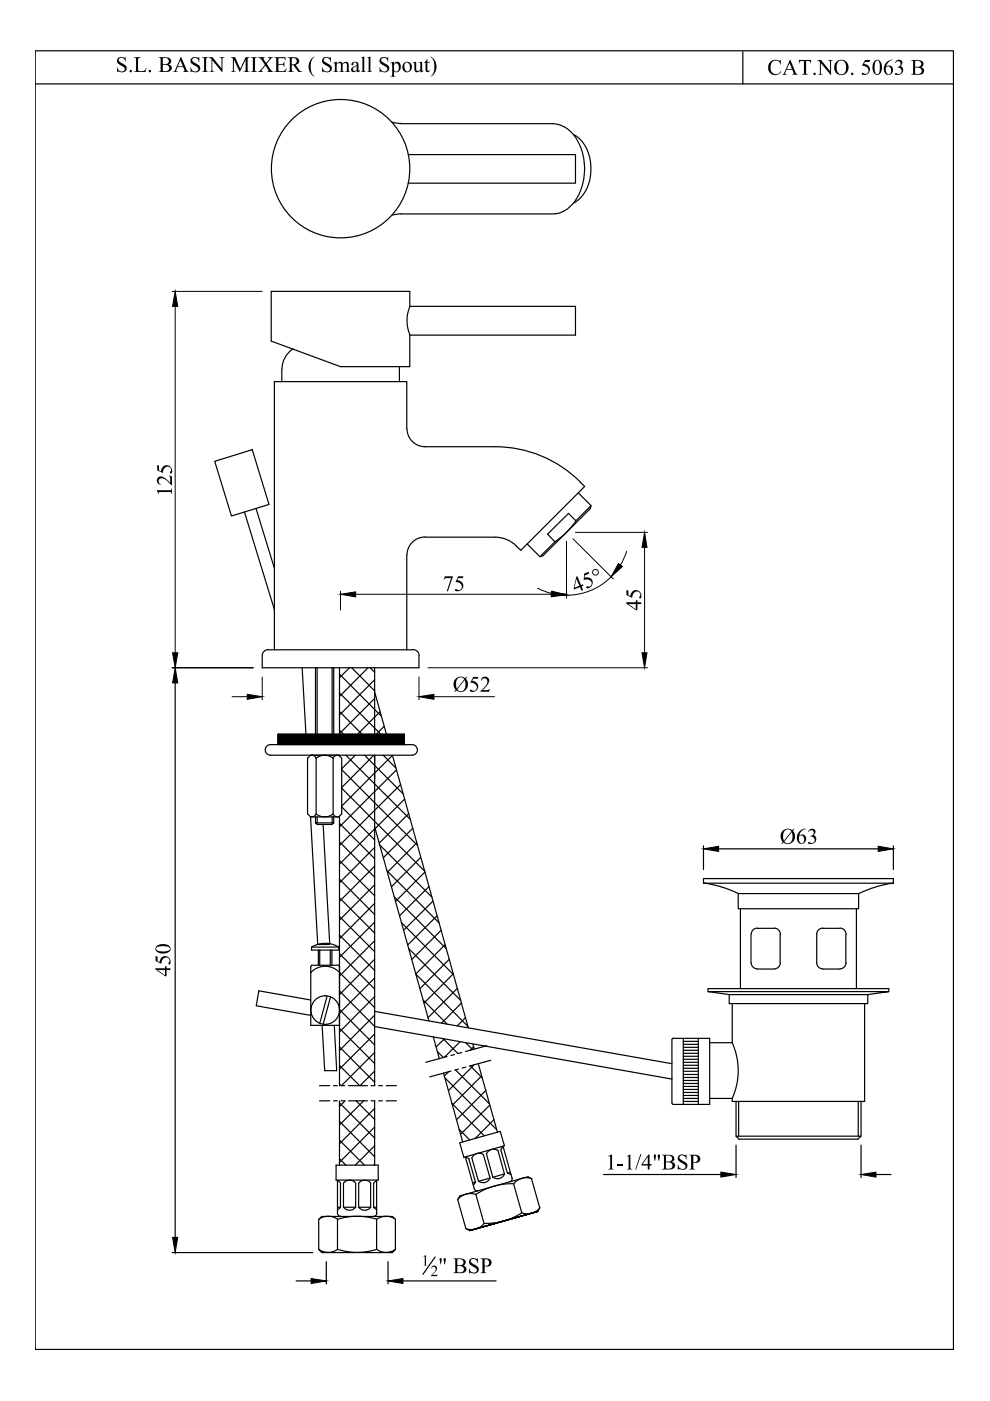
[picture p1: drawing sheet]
<svg xmlns="http://www.w3.org/2000/svg" width="210mm" height="297mm" viewBox="0 0 210 297" stroke-linecap="round" stroke-linejoin="round" font-family="sans-serif">
<!-- layer: 0 -->
<g fill="none" stroke="#000" stroke-width=".25">
<path d="M7.5 10.8h194.7v275.3h-194.7zM7.5 17.8h194.7M157.5 11v6.8M83.1 25.9l1.9 .3M85 26.2h32.2a6.5 6.5 0 0 1 5.5 4.2 12.7 12.7 0 0 1-1 12.6 5.8 5.8 0 0 1-4.5 2.4h-32.2M86.6 32.8h35.4v6h-35.4M121.6 28.5a8 8 0 0 1 3.7 7.8 7.8 7.8 0 0 1-3.7 6.8M85 45.4l-1.9 .2M57.5 61.8h29.4v3.2h35.1v6h-35.1v6.7h-14.7l-14.7-5.4zM59.7 78.3v2.6M62.1 74a5.1 5.1 0 0 0-2.3 4.3M84.7 77.7v3.2"/>
<path d="M86.9 65a7.5 7.5 0 0 0 0 6M45.5 97.8l8-2.5 3.5 11.6-7.9 2.5zM86.2 90.9v-10h-28v56.9M86.3 90.9a3.8 3.8 0 0 0 3.8 3.8h14.9M105 94.7a25.5 25.5 0 0 1 18 7.5M51.8 108.6l6.4 20.7M54.3 107.8l3.9 12.7M86.2 117.7v20.1M90.1 113.9h14.9M90.1 113.8a3.8 3.8 0 0 0-3.8 3.9M105 113.9a6.4 6.4 0 0 1 4.5 1.9M117.7 114.9l-3.2 3.1"/>
<path d="M122.1 110.4a15.6 15.6 0 0 1-4.4 4.4M122.6 104.5l2.7 2.7-.1 .6-10.1 10.1-.6 .1-2.7-2.7M123 102.2l1 .9-13.6 13.6-1-.9M125.3 107.2l-3.2 3.2-1.6-1.5-4.4 4.4 1.6 1.6M56.9 137.8h30.7M56.9 137.7a1.29 1.29 0 0 0-1.3 1.3v2.6h33.2v-2.6M87.6 137.7a1.29 1.29 0 0 1 1.3 1.3M36.5 141.6h17.2M37.1 144.8v117.6M56.7 158.1l.6-.2h30.1a1.12 1.12 0 0 1 1.1 1.1 1.12 1.12 0 0 1-1.1 1.1h-30a1.12 1.12 0 0 1-1.1-.8 1.12 1.12 0 0 1 .4-1.2zM58.9 155.7h.1M58.9 155.7h26.8v2.2"/>
<path d="M58.9 155.7v2.2M59.1 155.7l-.2 .1M59.2 155.7l-.3 .2M59.3 155.7l-.4 .3M59.4 155.7l-.5 .4M59.5 155.7l-.6 .5M59.6 155.7l-.7 .7M59.7 155.7l-.8 .8M59.8 155.7l-.9 .9M60 155.7l-1.1 1M60.1 155.7l-1.2 1.1M60.2 155.7l-1.3 1.2"/>
<path d="M60.3 155.7l-1.4 1.3M60.4 155.7l-1.5 1.5M60.5 155.7l-1.6 1.5M60.6 155.7l-1.7 1.7M60.8 155.7l-1.9 1.8M60.8 155.7l-1.9 1.9M61 155.7l-2.1 2M61.1 155.7l-2.2 2.1M61.2 155.7l-2.3 2.2M61.3 155.7l-2.2 2.2M61.4 155.7l-2.2 2.2M61.5 155.7l-2.2 2.2"/>
<path d="M61.7 155.7l-2.3 2.2M61.8 155.7l-2.3 2.2M61.9 155.7l-2.3 2.2M62 155.7l-2.3 2.2M62.1 155.7l-2.2 2.2M62.2 155.7l-2.2 2.2M62.3 155.7l-2.2 2.2M62.5 155.7l-2.3 2.2M62.5 155.7l-2.2 2.2M62.7 155.7l-2.3 2.2M62.8 155.7l-2.2 2.2M62.9 155.7l-2.3 2.2"/>
<path d="M63 155.7l-2.2 2.2M63.1 155.7l-2.2 2.2M63.2 155.7l-2.2 2.2M63.3 155.7l-2.2 2.2M63.5 155.7l-2.3 2.2M63.6 155.7l-2.3 2.2M63.7 155.7l-2.3 2.2M63.8 155.7l-2.2 2.2M63.9 155.7l-2.2 2.2M64 155.7l-2.2 2.2M64.1 141.6l.8 14.1M64.1 155.7l-2.2 2.2"/>
<path d="M64.2 155.7l-2.2 2.2M64.4 155.7l-2.3 2.2M64.5 155.7l-2.3 2.2M64.6 155.7l-2.3 2.2M64.7 155.7l-2.2 2.2M64.8 155.7l-2.2 2.2M64.9 155.7l-2.2 2.2M65 155.7l-2.2 2.2M65.2 155.7l-2.3 2.2M65.2 155.7l-2.2 2.2M65.4 155.7l-2.3 2.2M65.5 155.7l-2.2 2.2"/>
<path d="M65.6 155.7l-2.3 2.2M65.7 155.7l-2.2 2.2M65.8 155.7l-2.2 2.2M65.9 155.7l-2.2 2.2M66.1 155.7l-2.3 2.2M66.2 155.7l-2.3 2.2M66.3 155.7l-2.3 2.2M66.4 155.7l-2.3 2.2M66.5 155.7l-2.2 2.2M66.6 155.7l-2.2 2.2M66.7 155.7l-2.2 2.2M66.9 155.7l-2.3 2.2"/>
<path d="M66.9 141.6v14.1M66.9 155.7l-2.2 2.2M67.1 155.7l-2.3 2.2M67.2 155.7l-2.2 2.2M67.2 141.6v14.1l-2.2 2.2M67.4 155.7l-2.2 2.2M67.5 155.7l-2.2 2.2M67.6 155.7l-2.2 2.2M67.7 155.7l-2.2 2.2M67.9 155.7l-2.3 2.2M68 155.7l-2.3 2.2M68.1 155.7l-2.3 2.2"/>
<path d="M68.2 155.7l-2.2 2.2M68.3 155.7l-2.2 2.2M68.4 155.7l-2.2 2.2M68.6 155.7l-2.3 2.2M68.6 155.7l-2.2 2.2M68.8 155.7l-2.3 2.2M68.9 155.7l-2.3 2.2M69 155.7l-2.3 2.2M69.1 155.7l-2.2 2.2M69.2 155.7l-2.2 2.2M69.3 155.7l-2.2 2.2M69.4 155.7l-2.2 2.2"/>
<path d="M69.6 155.7l-2.3 2.2M69.7 155.7l-2.3 2.2M69.8 155.7l-2.3 2.2M69.9 155.7l-2.2 2.2M70 155.7l-2.3 2.2M70.1 155.7l-2.2 2.2M70.2 155.7l-2.2 2.2M70.3 155.7l-2.2 2.2M70.4 141.6v14.1M70.5 155.7l-2.3 2.2M70.6 155.7l-2.3 2.2M70.7 155.7l-2.3 2.2"/>
<path d="M70.8 141.6v14.1M70.8 155.7l-2.2 2.2M70.9 155.7l-2.2 2.2M71 155.7l-2.2 2.2M71.1 155.7l-2.2 2.2M71.3 155.7l-2.3 2.2M71.3 155.7l-2.2 2.2M71.5 155.7l-2.3 2.2M71.6 155.7l-2.2 2.2M71.7 155.7l-2.3 2.2M71.8 155.7l-2.2 2.2M71.9 155.7l-2.2 2.2"/>
<path d="M72 146.9l8.7 8.8-2.2 2.2M72 142.9l8.9 9M72 154.8l.8 .9-2.2 2.2M72 150.8l4.8 4.9-2.3 2.2M72 141.6v14.1M72 155.7l-2.2 2.2M72.2 155.7l-2.3 2.2M72.3 155.7l-2.3 2.2M72.4 155.7l-2.3 2.2M72.5 155.7l-2.3 2.2M72.6 155.7l-2.2 2.2M72.7 155.7l-2.2 2.2"/>
<path d="M73 155.7l-2.3 2.2M73 155.7l-2.2 2.2M73.2 155.7l-2.3 2.2M73.3 155.7l-2.3 2.2M73.4 155.7l-2.3 2.2M73.5 155.7l-2.2 2.2M73.6 155.7l-2.2 2.2M73.7 155.7l-2.2 2.2M73.8 155.7l-2.2 2.2M74 155.7l-2.3 2.2M74.1 155.7l-2.3 2.2M74.1 141.6l-2.1 2.1"/>
<path d="M74.2 155.7l-2.3 2.2M74.3 155.7l-2.2 2.2M74.4 155.7l-2.2 2.2M74.5 155.7l-2.2 2.2M74.6 141.6l4.8 4.9M74.6 155.7l-2.2 2.2M74.7 155.7l-2.2 2.2M74.9 155.7l-2.3 2.2M75 155.7l-2.3 2.2M75.1 155.7l-2.3 2.2M75.2 155.7l-2.2 2.2M75.3 155.7l-2.2 2.2"/>
<path d="M75.4 155.7l-2.2 2.2M75.5 155.7l-2.2 2.2M75.7 155.7l-2.3 2.2M75.7 155.7l-2.2 2.2M76 155.7l-2.2 2.2M76.1 155.7l-2.3 2.2M76.2 155.7l-2.2 2.2M76.3 155.7l-2.2 2.2M76.4 155.7l-2.2 2.2M76.6 155.7l-2.3 2.2M76.7 155.7l-2.3 2.2M76.9 155.7l-2.3 2.2"/>
<path d="M77 155.7l-2.2 2.2M77.1 155.7l-2.2 2.2M77.2 155.7l-2.2 2.2M77.4 155.7l-2.3 2.2M77.4 155.7l-2.2 2.2M77.6 155.7l-2.3 2.2M77.7 155.7l-2.2 2.2M77.8 155.7l-2.3 2.2M77.9 155.7l-2.2 2.2M78 141.6l-6 6.1M78 155.7l-2.2 2.2M78.1 155.7l-2.2 2.2"/>
<path d="M78.2 155.7l-2.2 2.2M78.4 155.7l-2.3 2.2M78.5 155.7l-2.3 2.2M78.5 141.6l.9 .9M78.6 155.7l-2.3 2.2M78.7 155.7l-2.2 2.2M78.8 155.7l-2.2 2.2M78.9 155.7l-2.2 2.2M79.1 155.7l-2.3 2.2M79.1 155.7l-2.2 2.2M79.3 155.7l-2.3 2.2M79.4 155.7l-2.3 2.2"/>
<path d="M79.4 144.1l-7.4 7.5M79.4 148.1l-7.4 7.4M79.4 141.6v14.1l-2.2 2.2M79.4 146.7l2.5 9-2.2 2.2M79.6 155.7l-2.2 2.2M79.7 155.7l-2.2 2.2M79.8 155.7l-2.2 2.2M79.9 155.7l-2.2 2.2M80.1 155.7l-2.3 2.2M80.2 155.7l-2.3 2.2M80.3 155.7l-2.3 2.2M80.4 155.7l-2.2 2.2"/>
<path d="M80.5 155.7l-2.3 2.2M80.6 150.9l-7 7M80.6 155.7l-2.2 2.2M80.8 155.7l-2.2 2.2M81 155.7l-2.3 2.2M81.1 155.7l-2.3 2.2M81.2 155.7l-2.3 2.2M81.3 155.7l-2.2 2.2M81.4 155.7l-2.2 2.2M81.5 154l-1.7 1.7M81.5 155.7l-2.2 2.2M81.6 155.7l-2.2 2.2"/>
<path d="M81.8 155.7l-2.3 2.2M81.8 155.7l-2.2 2.2M82.1 155.7l-2.2 2.2M82.2 155.7l-2.3 2.2M82.3 155.7l-2.2 2.2M82.4 155.7l-2.2 2.2M82.5 155.7l-2.2 2.2M82.6 155.7l-2.2 2.2M82.8 155.7l-2.3 2.2M82.9 155.7l-2.3 2.2M83 155.7l-2.3 2.2M83.1 155.7l-2.2 2.2"/>
<path d="M83.2 155.7l-2.2 2.2M83.3 155.7l-2.2 2.2M83.5 155.7l-2.3 2.2M83.5 155.7l-2.2 2.2M83.7 155.7l-2.3 2.2M83.8 155.7l-2.3 2.2M83.9 155.7l-2.3 2.2M84 155.7l-2.2 2.2M84.1 155.7l-2.2 2.2M84.2 155.7l-2.2 2.2M84.3 155.7l-2.2 2.2M84.5 155.7l-2.3 2.2"/>
<path d="M84.6 155.7l-2.3 2.2M84.7 155.7l-2.3 2.2M84.8 155.7l-2.2 2.2M84.9 155.7l-2.3 2.2M85 155.7l-2.2 2.2M85.1 155.7l-2.2 2.2M85.2 155.7l-2.2 2.2M85.4 155.7l-2.3 2.2M85.5 155.7l-2.3 2.2M85.6 155.7l-2.3 2.2M85.7 155.7l-2.2 2.2M85.7 157.9h.1"/>
<path d="M85.7 155.7l-2.1 2.2M85.7 155.8l-2 2.1M85.7 155.9l-1.9 2M85.7 156.1l-1.8 1.8M85.7 156.2l-1.7 1.7M85.7 156.3l-1.6 1.6M85.7 156.4l-1.4 1.5M85.7 156.5l-1.4 1.4M85.7 156.6l-1.2 1.3M85.7 156.7l-1.1 1.2M85.7 156.9l-1 1M85.7 156.9l-.9 1"/>
<path d="M85.7 157.1l-.8 .8M85.7 157.2l-.7 .7M85.7 157.3l-.6 .6M85.7 157.4l-.4 .5M85.7 157.5l-.3 .4M85.7 157.6l-.2 .3M85.7 157.7l-.1 .2M65.2 160.8l.6-.7h6l.6 .7v11.8l-.6 .6h-6l-.6-.6zM65.8 160.2a.95 .95 0 0 1 1.2 .6M65.8 173.2l1.6 27.1h2.5M66.9 174.5h3.9l-.4 .3h-3.2zM66.9 173.2v1.3"/>
<path d="M67 172.6a.95 .95 0 0 1-1.2 .5M67 160.8a2.86 2.86 0 0 1 3.6 0v11.8a2.86 2.86 0 0 1-3.6 0zM67.2 173.2v1.3M68.5 174.8l1.4 25.3M70.4 173.2v1.3M70.6 172.6a.95 .95 0 0 0 1.3 .5M70.8 173.2v1.3M71.9 160.2a.95 .95 0 0 0-1.3 .6M72 178.5l7.4 7.5M72 174.6l7.4 7.4M72 160.1v.2M72 173v57.2"/>
<path d="M72.4 167.1l17.7 17.6M72.4 163.2l16.1 16.1M72.4 171.1l7 7M73.3 160.1l13.7 13.7M75.3 160.1l-2.9 2.9M77.3 160.1l8.1 8.2M79.3 160.1l-6.9 6.9M79.4 175.7l-7.4 7.5M79.4 179.7l-7.4 7.5M79.4 160.1v70.1h-.7M79.4 175.3l11.5 41.2M80.5 179.2l11.1 11"/>
<path d="M81.3 160.1l2.6 2.7M83.2 160.2l-10.8 10.7M83.2 160.1l16.1 57.8M84 163.3l-12 12M84.9 166.3l-12.9 13M85.8 169.4l-6.2 6.3M86.6 172.5l-6.2 6.2M87.5 175.6l-6.2 6.2M88.4 178.7l-6.3 6.2M149.2 179.3v5.1M152.4 180h33.8M189.4 179.3v5.1"/>
<path d="M72 198.3l7.4 7.5M72 194.3l7.4 7.5M72 190.3l7.4 7.5M72 186.4l7.4 7.5M72 182.5l7.4 7.4M79.4 183.7l-7.4 7.4M79.4 187.6l-7.4 7.5M79.4 191.5l-7.4 7.5M79.4 195.5l-7.4 7.5M79.4 199.4l-7.4 7.5M82.1 184.6l11 11.1M83.6 190.1l11 11"/>
<path d="M85.1 195.6l11.1 11M89.2 181.8l-6.2 6.2M90.1 184.9l-6.2 6.2M90.9 188l-6.2 6.2M91.8 191.1l-6.2 6.1M92.7 194.2l-6.2 6.1M93.5 197.2l-6.2 6.2M149.2 186.3h40.2v1h-40.2zM149.2 187.2a25.1 25.1 0 0 1 7.3 2.2M156.5 189.5h25.5v3.2h-25.5zM157 192.7v16.9M159.2 198.1v6"/>
<path d="M160.5 196.8h3.6M160.6 196.8a1.29 1.29 0 0 0-1.3 1.3M164.2 196.8a1.23 1.23 0 0 1 1.2 1.3l.1 6a1.29 1.29 0 0 1-1.3 1.3M174.4 196.8h3.7M174.4 196.8a1.29 1.29 0 0 0-1.2 1.3v6a1.29 1.29 0 0 0 1.2 1.3M178.1 196.8a1.29 1.29 0 0 1 1.3 1.3M179.3 198.1v6M181.6 192.7v16.9M189.4 187.2a25.1 25.1 0 0 0-7.3 2.2M65.9 212l-11-1.9-.6 3.1 11.6 2.1M66 206.1l-.1 .1M66.1 200.8h5.7v.6h-5.7z"/>
<path d="M67.5 201.4v3.3M67.8 201.4v3.3M68.3 217.4l.5 9.6h2.6l-.5-9.6M69.4 211.2l-1.6 5.8M70 201.4v3.3M70.1 211.4l-1.6 5.8M70.4 201.4v3.3M71.8 200.8a5.6 5.6 0 0 0-5.7 0M71.9 206.1a4.2 4.2 0 0 0-5.9 0M72 218l7.4 7.5M72 214.1l7.4 7.4M72 210.1l7.4 7.5"/>
<path d="M72 206.2l7.4 7.4M72 202.2l7.4 7.5M72 204.9l-.2-.2h-5.7l-.2 .2v12.5h6.1M79.4 203.4l-7.4 7.5M79.4 207.4l-7.4 7.4M79.4 211.3l-7.4 7.5M79.4 215.2l-7.4 7.5M79.4 219.2l-7.4 7.5M79.4 217.6l63.1 11.2M79.4 214.4l63.1 11.1M86.6 201.1l11.1 11M88.2 206.6l11 11"/>
<path d="M89.7 212l5.1 5.1M91.9 219.9l1.2 4.6M94.4 200.3l-6.2 6.2M95.3 203.4l-6.3 6.2M96.1 206.5l-6.2 6.2M97 209.6l-6.3 6.2M97.8 212.7l-4.2 4.2M98.7 215.7l-1.7 1.8M150.1 210.2h38.3l-4.4 .7M150.1 210.2l4.5 .7M150.1 210.2v-.6h38.3v.6M154.6 210.9h29.4v1.9h-29.4z"/>
<path d="M155.3 212.8v8.3M159.3 204.1a1.29 1.29 0 0 0 1.3 1.3M160.5 205.5h3.6M174.4 205.5h3.7M179.4 204.1a1.29 1.29 0 0 1-1.3 1.3M183.3 212.8v20.7h-28v-.6M67.7 230.2h2.2M67.7 233.4h2.2M70.7 230.2h.8M70.7 233.4h.8M72 237.8l7.4 7.5M72 233.8l7.4 7.5"/>
<path d="M72 229.9l.3 .3h.8M72 225.9l4.3 4.3M72 222l7.4 7.5M72 233.4v13.6M72.3 233.4h.8M73.2 233.4l-1.2 1.2M73.9 230.2h4M73.9 233.4h4M75.5 233.4l3.9 3.9M77.1 233.4l-5.1 5.1M78.7 233.4h.7v13.6M79.4 223.2l-7 7"/>
<path d="M79.4 227.1l-3.1 3.1M79.4 235l-7.4 7.5M79.4 238.9l-7.4 7.5M80.3 230.2h.8M80.3 233.4h.8M81.9 230.2h2.1M81.9 233.4h2.1M92.8 223l1.2 1.2M94 220.2l3.1 3.2 .8-.2M94 227.5l4.1 14.6M94.2 220.3l-1.7 1.7M94.3 228.5l11 11"/>
<path d="M94.8 224l-4.5 1.2M95.1 227.2l-.9 .9M95.6 227.1l-4.5 1.2M95.8 233.9l6.9 6.9M96.4 223.6l-.8 .2M96.6 226.8l7.2 7.2M97.2 226.7l-.8 .2M97.3 239.4l2.3 2.3M97.6 220.9l-3.4 3.2M98.7 221.1l1.5 1.4M98.7 226.2l-.7 .3M99.7 226l2.5 2.5"/>
<path d="M100.3 221.3l.3 1.1M100.4 221.9l-.7 .8M100.6 225.7l-5.5 5.5M101.4 225.5l4.1 14.5M102.1 228.1l-6.2 6.2M103 231.2l-6.2 6.2M103.2 221.7l-4.5 1.2M103.9 234.3l-6.3 6.2M104.1 224.8l-4.6 1.2M104.7 237.4l-3.9 4M142.5 220.4v13.4l.3 .4M142.8 220.1h7.7v14.1h-7.7"/>
<path d="M142.8 220.1l-.3 .3M144.9 232.9h3.2M144.9 233.5h3.2M144.9 220.8h3.2M144.9 221.4h3.2M144.9 222.1h3.2M144.9 222.7h3.2M144.9 223.3h3.2M144.9 224h3.2M144.9 224.6h3.2M144.9 225.2h3.2M144.9 225.9h3.2"/>
<path d="M144.9 226.5h3.2M144.9 227.1h3.2M144.9 227.8h3.2M144.9 228.4h3.2M144.9 229.1h3.2M144.9 229.7h3.2M144.9 230.3h3.2M144.9 231h3.2M144.9 231.6h3.2M144.9 232.3h3.2M144.9 220.1v14.1M148.1 220.1v14.1"/>
<path d="M150.5 232.9h4.8M150.5 221.1h4.8M155.2 221.1a14.3 14.3 0 0 1 0 11.8M156.1 233.5v7.4M156.6 233.5v7.4M182 233.5v7.4M182.6 233.5v7.4M67.6 258.5l.6-.6h15l.6 .6v6.4l-.6 .7h-15l-.6-.7zM71.3 247h8.9v3.2h-8.9zM71.6 258.5v6.4a13.8 13.8 0 0 0 8.3 0M71.6 250.2v7M71.6 256h.6"/>
<path d="M71.6 257.2a.66 .66 0 0 0 .6 .7M71.6 258.5a13.7 13.7 0 0 1 8.3 0 3.5 3.5 0 0 1 4 0M71.6 250.3l.6 .5M71.6 258.5a3.5 3.5 0 0 0-4 0M72 245.7l1.3 1.3M72 241.7l5.3 5.3M72.2 250.9v5.1M72.2 256l-.6 .5M72.8 250.9v5.1M72.8 256a1.59 1.59 0 0 0 2.6 0M75.4 250.8a1.59 1.59 0 0 0-2.6 0M75.4 250.9v5.1h-2.6"/>
<path d="M76 250.9v5.1M76 256h2.6M76.1 256a1.59 1.59 0 0 0 2.5 0M78.6 250.9v5.1M78.6 250.8a1.59 1.59 0 0 0-2.5 0M79.2 250.9v5.1M79.2 256h.7M79.2 256l.7 .5M79.4 242.9l-4.1 4.1M79.4 246.9l-.1 .1M79.9 250.2v7M79.9 258.5v6.4"/>
<path d="M79.9 250.3l-.7 .5M79.9 257.2a.66 .66 0 0 1-.7 .7M97.5 242.3l8.6-2.4 .8 3-8.5 2.5zM98.7 245.3l1.9 6.7M98.7 245.4l.8 .3M99.4 245.7l1.4 4.9M100 245.5l1.4 5M100.5 252a.66 .66 0 0 0 .8 .5M100.8 250.6l-.6 .2M100.8 250.6l-.4 .6M100.9 253.3l1.7 6.1M100.9 253.2a3.5 3.5 0 0 0-3.9 1.1"/>
<path d="M102.5 244.9l1.4 4.9-2.5 .7M102.5 244.8a1.59 1.59 0 0 0-2.4 .7M102.6 259.4a3.5 3.5 0 0 1-3.8 1.1M103.6 244.1a1.59 1.59 0 0 1 2-.1l1.3 4.9-2.4 .7-1.3-4.9zM103.9 249.7a1.59 1.59 0 0 1-2.4 .7M106.2 243.8l1.4 4.9M106.2 243.1h.1M106.7 243l1.9 6.8a.66 .66 0 0 1-.5 .8M106.7 243.2l-.5 .6M107 248.9a1.59 1.59 0 0 1-2.5 .7M107.6 248.7l.8 .3M108.2 248.6l-.6 .1"/>
<path d="M108.9 251a13.8 13.8 0 0 0-8 2.2M110.6 257.1a13.8 13.8 0 0 1-8 2.3M112.8 249.9a3.5 3.5 0 0 0-3.9 1.1l1.7 6.1M114 256.9l.4-.8-1.7-6.1-.8-.5-14.4 4-.5 .9 1.8 6.1 .8 .4M114.5 256.1a3.5 3.5 0 0 1-3.9 1.1M127.9 249h24.9M156.1 240.9h26.5l-.7 .6h-25.2zM156.1 242.8v6.9M182.6 242.8v6.9M185.7 249h3.2M36.5 265.6h29.8M62.8 271.6h3.2"/>
<path d="M67.6 264.9a3.5 3.5 0 0 0 4 0M69.2 267.5v4.7M79.9 264.9a3.5 3.5 0 0 0 4 0M82.3 267.5v4.7M85.4 271.6h19.8M92.3 266.5l-2.6 3.7M99.6 260.9l14.4-4z"/>
<circle cx="72.2" cy="35.8" r="14.7"/>
<circle cx="69" cy="214.2" r="3"/>
</g>
<g fill="none" stroke="#000" stroke-width=".21">
<path d="M36.5 61.8h19.1M37.1 65v73.4M120.1 114.8v12M121.5 114.2l8.5 8.5M122 112.9h15.3M132.9 116.9l-1.3 2.9M136.7 116v22.4M72.2 125.4v3.9M75.4 126h41.5M114 124.7l3 1.1M129.6 122.3a13.4 13.4 0 0 1-9.5 3.9M36.5 141.6h17.2"/>
<path d="M49.2 147.7h3.2M55.6 143.5v4.9M88.8 143.5v4.9M90.7 141.6h46.6M92 147.7h12.9"/>
</g>
<g fill="#000" stroke="#000" stroke-width=".21">
<path d="M37.1 61.8l.6 3.2h-1.1zM136.7 112.9l.5 3.1h-1.1zM36.6 138.4h1.1l-.6 3.2zM72.2 126l3.2-.5v1zM116.9 125.5l3.2 .5-3.2 .5zM117 125.3l3.1 .9-3.2 .2zM131.1 119.5l.9 .6-2.4 2.2zM136.1 138.4h1.1l-.5 3.2zM37.1 141.6l.6 3.2h-1.1zM52.4 147.2l3.2 .5-3.2 .6zM88.8 147.7l3.2-.5v1.1zM149.2 180l3.2-.6v1.1z"/>
<path d="M186.2 179.4l3.2 .6-3.2 .5zM152.8 248.5l3.3 .5-3.3 .6zM182.6 249l3.1-.5v1.1zM36.6 262.4h1.1l-.6 3.2zM66 271.1l3.2 .5-3.2 .5zM82.3 271.6l3.1-.5v1z"/>
</g>
<g fill="#000">
<path d="M24.9 12.5l.6-.4 .8 .1 .3-.1v1l-.4-.7-.4-.2-.4 .2a.61 .61 0 0 0-.1 .6 .61 .61 0 0 0 .5 .4l.9 .5 .2 .8-.6 .6h-.8a.39 .39 0 0 0-.6 0l-.1-1 .4 .6 .3 .2h.6l.4-.4-.3-.5-1.3-.8-.1-.4zM28.4 12.1h1.4l-.2 .1a.35 .35 0 0 0-.3 .6v2.2h1.2l.6-.6-.3 .9h-2.4l.4-.3v-2.3a.4 .4 0 0 0-.4-.5zM40.5 12.4l.6-.3 .8 .1 .4-.1v1l-.5-.7-.6-.2-.3 .2a.68 .68 0 0 0 .6 1l.9 .7v.7l-.6 .5-1.2-.1-.2 .1v-1l.6 .8h.7a.6 .6 0 0 0 .3-.6 .6 .6 0 0 0-.6-.5l-.9-.7-.1-.6zM42.8 12.1h1.4l-.4 .2-.1 .3v2.3l.1 .2 .4 .2-1.4-.1a.35 .35 0 0 0 .4-.1 .35 .35 0 0 0 .1-.4v-2.2zM44.2 12.1h.9l1.9 2.4v-1.8a.45 .45 0 0 0-.5-.6h1.1l-.4 .3v2.9l-2.2-2.5 .1 2.2 .4 .3h-1.1l.3-.2 .1-.2v-2.4zM49 12.1h.8l1.1 2.5 1.2-2.5h.9l-.5 .4v2.4l.1 .2 .4 .2h-1.4l.4-.2 .1-.2v-2.3l-1.2 2.7-1.3-2.7v2.4l.4 .3h-1a.45 .45 0 0 0 .4-.6v-2a.35 .35 0 0 0-.1-.4 .35 .35 0 0 0-.3-.1zM53.2 12.1l1.3 .1a.36 .36 0 0 0-.4 .1 .36 .36 0 0 0 0 .4v2a.35 .35 0 0 0 0 .4 .35 .35 0 0 0 .4 .1h-1.3a.33 .33 0 0 0 .4-.1 .33 .33 0 0 0 0-.4v-2.3zM54.7 12.1h1.4l-.2 .4 .5 .8 .7-.8v-.2l-.3-.2h1.1l-.7 .6-.6 .8 .9 1.5 .5 .3h-1.3l.3-.3-.7-1.1-.8 1v.2l.3 .2h-1.1l.6-.5 .8-1.1-.7-1.1zM58.1 12.1h2.5v.7l-.1-.1a.42 .42 0 0 0-.6-.4h-.9v1.3l1-.1 .3-.4-.1 1.1a.4 .4 0 0 0-.5-.5h-.7v1.3l1.1 .1 .7-.6-.2 .8h-2.5l.5-.3v-2.3a.45 .45 0 0 0-.5-.6zM65.9 12.6l.8-.6-.5 .5-.3 1.1 .1 1.7 .7 1-.9-.7-.3-1v-1zM68.4 12.4l.6-.3 .8 .1 .4-.1v1l-.5-.7-.3-.2-.6 .2a.56 .56 0 0 0-.1 .6 .56 .56 0 0 0 .5 .3l1 .7 .1 .7-.6 .6-1.2-.1-.2 .1v-1l.5 .7 .8 .1a.6 .6 0 0 0 .3-.6 .6 .6 0 0 0-.6-.5l-.9-.7-.1-.6zM70.6 13.3l.8-.2v.5l.4-.4 .4-.1 .5 .5 .5-.5 .6 .1 .1 .4v1.4l.4 .3h-1.1l.3-.3v-1.1a.45 .45 0 0 0-.3-.5 .45 .45 0 0 0-.5 .4v1.2l.3 .3h-1.1l.4-.3v-1.1a.46 .46 0 0 0-.3-.6 .46 .46 0 0 0-.6 .3v1.4l.3 .3h-1l.3-.3v-1a.44 .44 0 0 0-.4-.7z"/>
<path d="M76.5 12.2l.7-.2v3l.4 .3h-1l.2-.3v-2.1a.42 .42 0 0 0-.3-.7zM77.8 12.2l.7-.2v3l.4 .3h-1l.3-.3v-2.1a.4 .4 0 0 0 0-.4 .4 .4 0 0 0-.4-.3zM80.6 12.5l.6-.4 .8 .1 .3-.1v1l-.3-.6-.3-.2-.4-.1-.4 .3v.5l1.4 .9 .2 .3v.5l-.3 .4-.4 .2h-.6a.39 .39 0 0 0-.6 0l-.1-1 .3 .6 .4 .2h.6l.3-.4-.3-.5-1.2-.8-.2-.4zM87.5 13.1h.7v1.5a.45 .45 0 0 0 .4 .5 .45 .45 0 0 0 .5-.4v-1.3l-.3-.3h.7v1.3a.42 .42 0 0 0 .3 .7l-.7 .2v-.4l-.6 .4-.4-.1-.2-.5v-1.3zM90.5 12.5l.1 .6h.5v.2h-.5v1.4a.28 .28 0 0 0 .2 .4 .28 .28 0 0 0 .4-.3l-.3 .4a.43 .43 0 0 1-.5 0 .43 .43 0 0 1-.2-.5v-1.4l-.3-.1 .4-.3zM91.3 12l.8 .6 .5 1.3-.1 .8-.3 .7-.9 .9 .6-.7 .2-.9-.1-1.7zM163.2 13.3l.8-.6h.9a.4 .4 0 0 0 .6 0l.1 1-.6-.7-.8-.2-.5 .4-.3 .6v1.1l.5 .7 .9 .1 .9-.6-.4 .5-.5 .3-1.1-.1-.6-.5-.2-.6v-.7zM169.4 12.7h2.6l-.1 .8a.47 .47 0 0 0-.6-.6h-.4v2.7l.4 .2h-1.3a.45 .45 0 0 0 .4-.5v-2.4h-.4a.47 .47 0 0 0-.5 .6zM173.2 12.7h.9l1.9 2.4v-2l-.1-.2-.4-.2h1.1l-.4 .3v2.9l-2.2-2.5v2.2l.5 .2h-1.1a.45 .45 0 0 0 .4-.5v-2.2zM183.4 12.7h1.1l-.2 .4h-.9l-.2 .5 1 .4 .2 .3 .1 .6-.4 .7-.9 .3a.28 .28 0 0 1-.4-.1 .28 .28 0 0 1 .1-.4l.7 .3 .5-.4 .1-.2-.1-.4-.3-.5-1-.3zM189.9 13l.4-.3h.5l.4 .2 .2 .4-.2 .4-.3 .3 .5 .5v.7l-.4 .5-.7 .2a.27 .27 0 0 1-.4 0 .27 .27 0 0 1 0-.4l.7 .2 .5-.3v-.5l-.1-.3-.7-.3 .5-.4 .1-.3a.57 .57 0 0 0-.4-.6 .57 .57 0 0 0-.7 .3zM33.3 98.6l.4 .1v1l.4 .2 .4-.9 .8-.4 .7 .3 .4 .4 .1 .5a.32 .32 0 0 1 0 .4 .32 .32 0 0 1-.5 0l.3-.8-.5-.5-.6 .1-.3 .2-.3 .5v.6l-1.3-.6z"/>
<path d="M33.2 103.9h3l.3-.3v1.1l-.3-.4h-2a.41 .41 0 0 0-.4 .1 .41 .41 0 0 0-.2 .4zM33.4 101.4l.5-.4 .7 .1 1.5 1.3v-1.2l-.3-.4 .7 .2v1.9l-1.4-1.2-.6-.3h-.5l-.3 .3v.6l.4 .5-.3-.1-.5-.5zM94.3 122.2h1.7l-1 3.2h-.3l.9-2.8h-1.1l-.4 .4zM97.2 122.2h1.1l-.2 .4h-.9l-.2 .4 .7 .2 .4 .4 .1 .8-.4 .7-.8 .3a.3 .3 0 0 1-.4-.1 .3 .3 0 0 1 0-.4l.8 .2 .4-.2 .1-.3-.1-.6-.2-.3-.5-.2-.5-.1zM123.8 121.6l1.1-.4v.4l-.9 .4v.5l.6-.1 .5 .1 .5 .6v.8l-.2 .3-.5 .4a.29 .29 0 0 1-.4 .1 .29 .29 0 0 1-.1-.4l.8-.1 .2-.7-.2-.4-.5-.2-.9 .1zM132.8 125.1l.4 .1v1l.5 .2 .2-.7 .7-.6 .6 .1 .4 .2 .3 .4 .1 .5a.29 .29 0 0 1-.1 .5 .29 .29 0 0 1-.4-.1l.3-.7-.4-.5-.5-.1-.5 .3-.2 .3-.2 .8-1.2-.6zM100.3 143.5h1.1l-.1 .4h-1l-.2 .4 .7 .2 .4 .4 .2 .8-.5 .7-.7 .3a.3 .3 0 0 1-.4 0 .3 .3 0 0 1 0-.5l.8 .2 .5-.5-.3-.8-.4-.3h-.7zM102.2 143.7l.4-.2h.5l.6 .5-.1 .9-1.3 1.4h1.3l.3-.2-.2 .6h-1.8l1.1-1.3 .3-.8v-.5l-.4-.3-.6 .1-.3 .4zM171.5 176l.6-.3 .6 .2 .2 .3-.2 .6a.26 .26 0 0 0-.1 .3 .26 .26 0 0 0 .3 .2l.2 .4-.2 .7-.3 .4-.7 .2a.33 .33 0 0 1-.4-.1 .33 .33 0 0 1-.1-.4l.9 .2 .4-.5-.3-.7-.6-.2 .6-.4v-.7l-.6-.2-.4 .4zM33 202.7l.4 .1v1l.4 .2 .4-.9 .6-.4h.6l.4 .3 .3 .5 .1 .4a.29 .29 0 0 1-.1 .5 .29 .29 0 0 1-.4-.1l.3-.7-.4-.5-.5-.1-.5 .3-.3 .3-.1 .8-1.2-.6zM128.9 245.1l.9-.3v2.6a.43 .43 0 0 0 .3 .6h-1.1a.45 .45 0 0 0 .4-.6v-1.7a.41 .41 0 0 0 0-.4 .41 .41 0 0 0-.5-.2zM130.9 246.7h1.2v.4h-1.2z"/>
<path d="M132.9 245.1l.8-.3v2.6a.45 .45 0 0 0 .4 .6h-1.2l.4-.3v-2a.38 .38 0 0 0 0-.4 .38 .38 0 0 0-.4-.2zM135.8 244.7h.2l-1.2 3.3h-.1zM143.8 245.1l.5-.3h.6a.36 .36 0 0 0 .7-.1v1.1l-.5-.7-.6-.1a.54 .54 0 0 0-.4 .6 .54 .54 0 0 0 .5 .4l.9 .6 .3 .6-.5 .7-.8 .1a.44 .44 0 0 0-.7 0l-.1-1.1 .3 .6 .5 .3h.5l.3-.3-.1-.6-1.4-.9-.1-.6zM89.7 266.4l.6-.3v2.1l.3 .1h-.8l.3-.1v-1.4a.26 .26 0 0 0-.1-.4 .26 .26 0 0 0-.3 0zM91.6 268.5l.5-.2 .5 .3v.5l-.1 .4-.8 .8h.8l.3-.2-.2 .5h-1.3l.8-.8 .3-.7-.1-.3-.3-.2h-.3l-.3 .4zM99.8 266.9l.8-.1 .5 .1 .2-.1v1l-.4-.7-.7-.2a.54 .54 0 0 0-.4 .6 .54 .54 0 0 0 .5 .5l1 .5 .2 .7-.4 .6-.9 .2a.44 .44 0 0 0-.7 0v-1.1l.3 .6 .5 .3h.4l.4-.4-.1-.4-1.4-1-.1-.7z"/>
<path d="M33.6 12.1l1.9 .1 .7 .3 .1 .7-.6 .5 .4 .1 .3 .4v.4l-.3 .4-.5 .3h-2l.5-.3v-2.3a.36 .36 0 0 0-.1-.4 .36 .36 0 0 0-.4-.1zM34.5 12.3v1.3h.8l.4-.2 .1-.6-.2-.3-.4-.2zM34.6 13.7l-.1 1.3 .9 .1 .4-.4 .1-.5-.3-.3z"/>
<path d="M38.3 12.1l1.3 2.7 .4 .5h-1.2l.3-.3-.3-.8h-1.2l-.2 .5a.27 .27 0 0 0 0 .3 .27 .27 0 0 0 .3 .2l-1 .1 .4-.3zM38.2 12.8l-.5 1.3h1.1z"/>
<path d="M61 12.1l1.8 .1 .4 .2 .2 .4v.4l-.3 .4-.4 .1 .7 1.1 .7 .5h-.8l-1.1-1.5h-.3v1v.2l.4 .3h-1.3l.4-.3v-2.5zM61.9 12.3v1.3h.7l.3-.5-.1-.5-.3-.3z"/>
<path d="M74.6 13.3l.5-.2 .7 .1 .2 .4v1.4l.3-.2a.37 .37 0 0 1-.2 .5 .37 .37 0 0 1-.5-.3l-.5 .3-.5-.1-.1-.7 .6-.4a.41 .41 0 0 0 .5-.5 .41 .41 0 0 0-.7-.3v.3a.23 .23 0 0 1-.4 .1 .23 .23 0 0 1 .1-.4zM74.9 14.4l-.1 .3a.43 .43 0 0 0 .4 .4 .43 .43 0 0 0 .4-.3v-.8z"/>
<path d="M82.8 13.3l.7-.2v.5l.4-.5h.5l.5 .6 .1 .7-.3 .6-.6 .3-.6-.2v1l.4 .2h-1.1l.3-.2 .1-.3v-2.1l-.1-.3zM83.7 13.5l-.2 .2 .1 1.2a.61 .61 0 0 0 .8 .1 .61 .61 0 0 0 .2-.8l-.3-.7z"/>
<path d="M85.6 13.4l.4-.3h.5l.6 .4 .2 .8-.4 .8-.7 .2-.7-.3-.2-.5v-.6zM86 13.3l-.3 .4 .1 1 .3 .4h.5l.3-.6-.1-.9-.4-.3z"/>
<path d="M167.5 12.7l1.2 2.7 .2 .3 .3 .1h-1.2a.34 .34 0 0 0 .3-.2 .34 .34 0 0 0-.1-.3l-.2-.5h-1.2l-.3 .8 .3 .2h-.9l.4-.3zM167.4 13.4l-.6 1.2h1.1z"/>
<path d="M176.8 14.3a1.6 1.6 0 0 1 3.2 0 1.6 1.6 0 0 1-3.2 0zM177.8 13l-.4 .6v1.3l.5 .7 .7 .2 .7-.6v-1.6l-.2-.5-.4-.2-.5-.1z"/>
<path d="M185.3 13l.5-.3h.4l.3 .1 .4 .7 .1 1.4-.3 .7-.5 .3-.7-.1-.4-.8-.1-1.2zM185.7 13l-.3 .9 .2 1.5a.47 .47 0 0 0 .6 .3 .47 .47 0 0 0 .3-.6v-1.5l-.2-.5a.38 .38 0 0 0-.6-.1z"/>
<path d="M187.8 13.3l.8-.5 .7-.1-.9 .4-.5 1 .9-.2 .5 .5v.8l-.3 .5-.4 .2-.7-.1-.5-.7v-.8zM187.8 14.3v.7l.2 .5a.55 .55 0 0 0 .7 .1 .55 .55 0 0 0 .2-.7l-.1-.4a.57 .57 0 0 0-1-.2z"/>
<path d="M193.1 12.7l1.9 .1 .6 .3 .2 .6-.1 .3-.4 .3 .4 .1 .2 .4v.4l-.3 .5-.6 .1h-1.9l.4-.1 .1-.2v-2.4zM194 12.9v1.3h.8l.4-.3 .1-.4-.3-.5zM194 14.4v1.2l.9 .1 .4-.3 .1-.4-.2-.5-.5-.2z"/>
<path d="M122.2 122.3l.2-.2 .8 2 .4-.2 .1 .3-.4 .1 .3 .8-.3 .1-.3-.7-1.3 .5-.1-.3zM122.2 122.7l-.4 1.9 1-.4z"/>
<path d="M125.5 121.3a.75 .75 0 0 1 1.5 0 .75 .75 0 0 1-1.5 0zM125.8 121.3a.5 .5 0 0 0 1 0 .5 .5 0 0 0-1 0z"/>
<path d="M132.8 127.7h2v-.4h.3v.4h.8v.4h-.8v1.3h-.3l-2-1.5zM133.2 128.1l1.6 1.1v-1.1z"/>
<path d="M96.5 144l.8-.5h.8l.5 .3 .3-.4 .2 .1-.3 .4 .4 .8v.9l-.3 .5-.9 .6h-.6l-.6-.3-.4 .3h-.1l.3-.4-.4-.6v-.8zM97.2 143.7l-.5 .9 .1 1.4 1.6-2-.6-.4zM98.5 144.2l-1.5 1.9 .3 .4h.7l.4-.3 .3-.8z"/>
<path d="M165.7 176.4l.9-.7h.7l.7 .3 .3-.3 .1 .1-.3 .4 .4 .6v.9l-.3 .7-.9 .6h-.5l-.7-.4-.3 .4-.1-.1 .3-.4-.5-1zM166.4 176.1l-.4 .8 .2 1.3 1.6-1.9-.6-.4h-.4zM167.9 176.5l-1.6 1.9 .3 .3h.8l.5-.4 .1-.6z"/>
<path d="M169.5 176.2l.6-.4 .8-.1-1 .5-.4 .9 .8-.2 .5 .4v1l-.6 .6-.7-.1-.5-.7v-1zM169.4 177.3v.8l.2 .5a.58 .58 0 0 0 .8 0 .58 .58 0 0 0 .1-.7l-.3-.7-.5-.1z"/>
<path d="M33.1 200.7l.8-.5h1.1l.6 .1 .4 .4 .2 .7-.3 .4-.5 .2-1.3 .2-1-.6-.2-.2zM33.3 200.8a.54 .54 0 0 0 0 .7 .54 .54 0 0 0 .6 .2l1.7-.1a.51 .51 0 0 0 .3-.7 .51 .51 0 0 0-.7-.2l-.9-.1z"/>
<path d="M32.9 205.3h2.1v-.4h.3v.4h.8v.4h-.8v1.3h-.3l-2.1-1.5zM33.4 205.7l1.6 1.1v-1.1z"/>
<path d="M137.5 244.8h.2v2h.4v.3h-.4v.9h-.4v-.9h-1.3v-.3zM137.3 245.3l-1.1 1.5h1.1z"/>
<path d="M139.5 244.8a.37 .37 0 0 1 .5 .2 .37 .37 0 0 1-.1 .4l-.1 .7h-.2l-.1-.9zM138.7 244.8a.37 .37 0 0 1 .4 .2 .37 .37 0 0 1-.1 .4l-.1 .7h-.1l-.2-.9z"/>
<path d="M140.3 244.8h1.7l.8 .4 .2 .6-.3 .4-.3 .2 .4 .1 .3 .4v.3l-.3 .5-.7 .3h-1.8l.5-.3v-2.5zM141.2 245v1.2l1.1-.1 .2-.3-.2-.6-.3-.2zM141.2 246.4v1.3l.8 .1 .4-.2 .2-.6-.3-.4z"/>
<path d="M146.1 244.8l1.7 .1 .6 .4v.7l-.3 .4-.4 .2-.7-.1v1.2l.4 .3h-1.3l.4-.3v-2.3a.33 .33 0 0 0 0-.4 .33 .33 0 0 0-.4-.1zM147 245v1.4h.5l.4-.4v-.6l-.4-.4z"/>
<path d="M94.1 266.8a.33 .33 0 0 1 .4 .1 .33 .33 0 0 1 0 .5l-.2 .7h-.1zM93.2 266.8a.33 .33 0 0 1 .5 .1 .33 .33 0 0 1-.1 .5l-.2 .7z"/>
<path d="M96.1 266.8h1.9l.6 .4 .1 .6-.2 .4-.3 .1 .5 .2 .2 .5-.1 .4-.3 .4-.6 .1h-1.8l.4-.3v-2.5zM97 267v1.2h.8l.3-.2 .2-.5-.2-.4-.5-.1zM97 268.4v1.3l.8 .1 .3-.2a.73 .73 0 0 0 .1-.9 .73 .73 0 0 0-.9-.3z"/>
<path d="M101.9 266.8h1.6l.4 .2 .3 .6v.5l-.3 .3-.4 .1-.7-.1v1.3l.4 .2h-1.3a.45 .45 0 0 0 .4-.5v-2.1a.45 .45 0 0 0-.4-.5zM102.8 267v1.3l.5 .1 .3-.3v-.8l-.3-.3z"/>
<circle cx="27.7" cy="15.1" r=".26"/>
<circle cx="31.8" cy="15.1" r=".25"/>
<circle cx="172.7" cy="15.7" r=".25"/>
<circle cx="180.7" cy="15.7" r=".26"/>
</g>
</svg>
